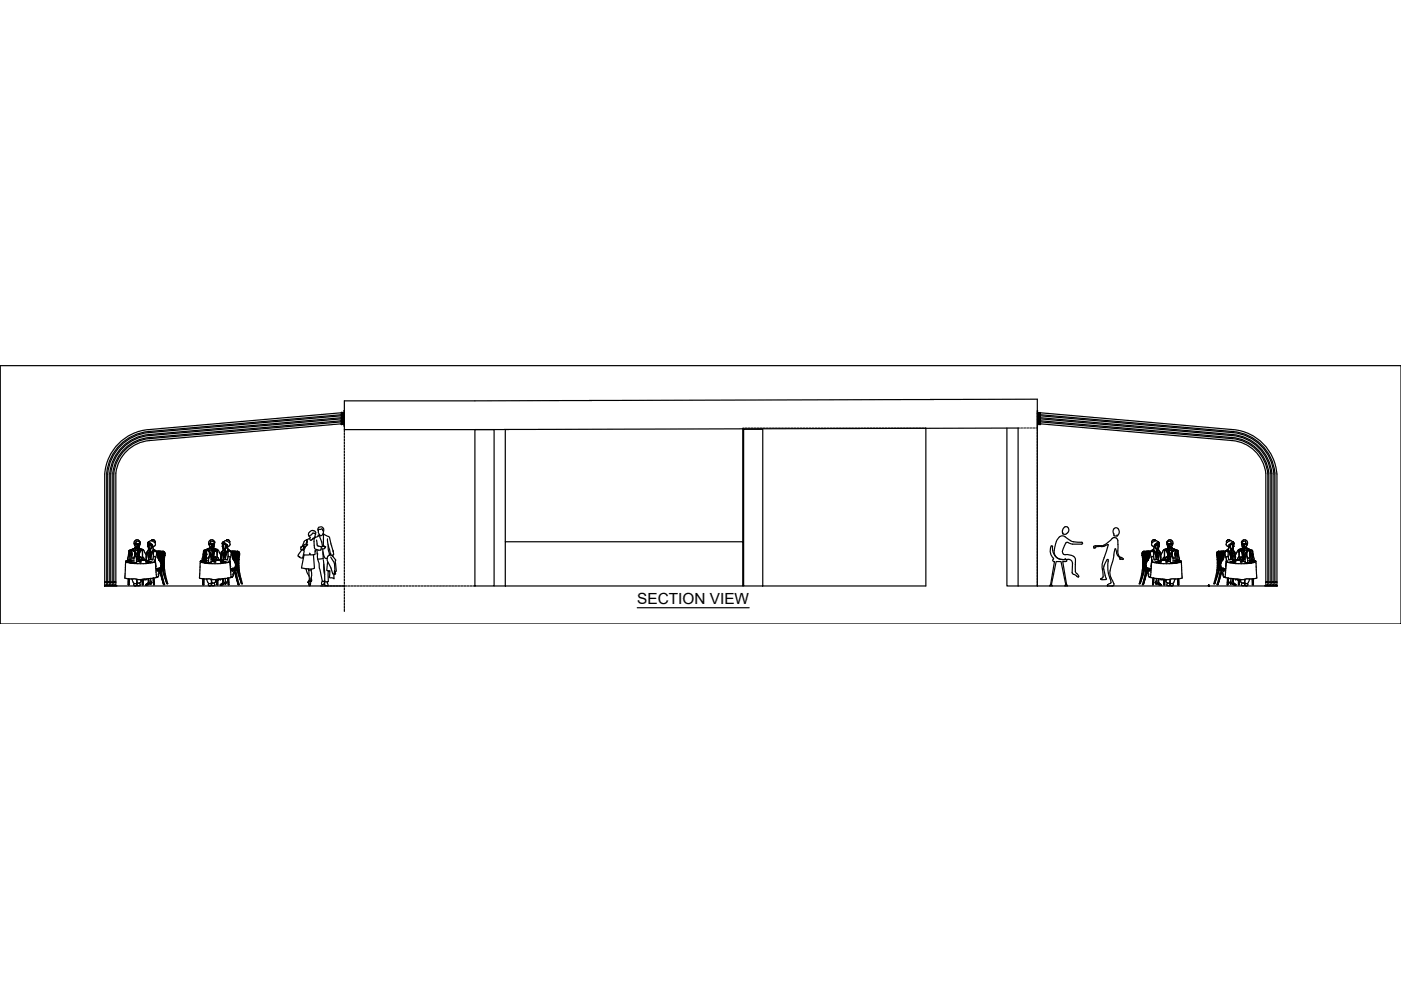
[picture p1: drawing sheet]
<svg xmlns="http://www.w3.org/2000/svg" width="297mm" height="210mm" viewBox="0 0 297 210" stroke-linecap="round" stroke-linejoin="round" font-family="sans-serif">
<defs><g id="words">
<text font-size="3.3" x="135.1" y="128.2">SECTION VIEW</text>
</g></defs>
<!-- layer: 0 -->
<g fill="none" stroke="#000" stroke-width=".25">
<path d="M.1 77.5h296.9v54.8h-296.9zM297 77.5h.1M72.4 88.6l-40.8 3.5a9.1 9.1 0 0 0-8.3 8.2v23.1h-.5h.5v.7h-.5v-23.6a9.5 9.5 0 0 1 8.7-8.8M72.4 87.9l-40.9 3.6a9.8 9.8 0 0 0-8.9 8.8v23.1h-.4v-22.9a10.2 10.2 0 0 1 9.3-9.4M72.4 89.5l-40.7 3.5a8.3 8.3 0 0 0-7.6 7.5v23.6h.5v-.7h-.5h.5v-23.1a7.9 7.9 0 0 1 7.1-6.9l40.7-3.5M72.4 88.8v.5M72.4 88.7v.6M72.4 89.4l.1 .5zM72.4 89.4v.5M72.4 88.1v.5zM72.4 87.5v.5l.1-.5M72.4 88.8l-40.6 3.5a8.9 8.9 0 0 0-8.3 8.2"/>
<path d="M72.4 89.2l-40.6 3.6a8.5 8.5 0 0 0-7.9 7.5v23.1h-.4M72.4 88.6h.1M72.4 88h.1M72.4 87.5l-40.9 3.6M72.4 88.2l-40.9 3.5M72.5 88.3h.1M72.5 88.4h.1M72.5 88.9h.1M72.5 89.1h.1M72.5 89.2h.1M72.5 88.7v.6M72.5 89.4v.5"/>
<path d="M72.5 88.1v.5zM72.5 89.6h.1M72.5 89.9h.1M72.5 87.7h.1M72.5 87.8h.1M72.5 87.6v.1M72.5 87.5v.5zM72.5 88.2l.4 .1M72.5 88.2v.4M72.5 88.6h.1M72.5 88.4v.1M72.5 88.8h.3v.1"/>
<path d="M72.5 88.8v.4h.3v-.1M72.5 88.8h.1M72.5 88.9v.1M72.5 89.4v.5l.4-.1M72.5 89.4l.4 .2M72.5 89.7v.1M72.5 89.4h.1M72.5 89.8h.1M72.5 87.5l.4 .1M72.5 87.5v.5M72.5 88h.1M72.5 87.8v.1"/>
<path d="M72.6 88.8h.1M72.6 89.9h.1M72.6 89.4h.1M72.6 88.2h.1M72.6 88.1l-.1 .1M72.6 87.5h.1M72.6 87.5h-.1M72.6 88.6h.2M72.6 88.2h.2M72.6 88.8h.3M72.6 89.2h.3M72.6 89.9h.3"/>
<path d="M72.6 87.9h.2M72.6 87.5h.2M72.6 88.6h.1M72.6 89.2v.1M72.6 88h.1M72.6 88.4h.1M72.6 89.6v.1M72.6 89h.1M72.6 87.7h.1M72.6 88.3h.1M72.6 88.9h.1M72.6 87.6h.1"/>
<path d="M72.6 88.5h.1M72.6 89.7l.1 .1M72.6 89.1h.1M72.6 87.8h.1M72.7 88.3h-.1M72.7 87.6h-.1M72.7 88.5h.1M72.7 89.5l-.1 .1M72.7 89.1h.1M72.7 87.8h.1M72.7 88.2l.1 .1M72.7 88.2l-.1 .2 .1 .1"/>
<path d="M72.7 88.3v.2M72.7 88.5l.3 .1M72.7 88.9l-.1 .1 .1 .1M72.7 88.9h.1M72.7 88.9v.2M72.7 88.9h.2M72.7 89.5l.1 .1M72.7 89.5l-.1 .2 .1 .1M72.7 89.6l.3-.1v.4l-.3-.1M72.7 89.6v.2M72.7 87.6h.1M72.7 87.6l-.1 .1 .1 .2"/>
<path d="M72.7 87.6l-.1 .1 .1 .1M72.7 87.6l.1 .1M72.7 87.6v.2M72.7 87.8l.3 .1M72.7 87.8v.1M72.7 88.2v.1M72.7 89.5h.1M72.7 89.8h.1M72.7 88.3h.1M72.7 89.6h.1M72.8 89.5l-.1 .1M72.8 88.9h-.1"/>
<path d="M72.8 89.7l-.1 .1M72.8 88.4l-.1 .1M72.8 89.1h-.1M72.8 87.8h-.1M72.8 87.8l-.1 .1M72.8 88.4v.2h-.3M72.8 88.4l.1 .1M72.8 89.1h.1M72.8 89.6h.1M72.9 89.8h.1M72.8 87.8v.1l-.3 .1M72.8 87.8h.1"/>
<path d="M72.8 87.7h.1M72.8 88.3h.1M72.8 88.4h.1M72.8 88.9v.1M72.8 89.2h.1M72.9 88.3h-.1M72.9 88.2h.1M72.9 88.6h.1M72.9 88.9l-.1 .1M72.9 89.4l-.3 .1M72.9 87.6l-.1 .1M72.9 87.5h.1"/>
<path d="M72.9 87.9v.1M72.9 89.8v.1M72.9 89.5v.1M72.9 87.5v.1M72.9 87.8v.1M72.9 88.2v.1M72.9 88.5v.1M72.9 88.8v.1M72.9 89.1v.1M72.9 89.1h-.2M72.9 89.2h.1M73 88.3v.7"/>
<path d="M73 89v1.3zM73 88.3v.2M73 88.2l-.3 .1M73 88.9v.2M73 88.8l-.1 .1M73 87.6v.2M73 87.5l-.2 .2M73 88.3v-1.2v1.9M219.9 88.3l.1-1.2v1.9M219.9 89l.1 1.3zM220 88.3l-.1 .7M220 88.3v.2"/>
<path d="M220 88.2l.1 .1M220 88.9v.2M220 88.8l.1 .1M220 89.5l.3 .1v.1l-.3 .2zM220 87.6v.2M220 87.5l.1 .2M220.1 89.1l-.1 .1M220.1 89.2h.1M220.1 89.6h.1M220.1 89.8h.1M220.1 89.8v.1M220.1 89.5h.1"/>
<path d="M220.1 87.5v.1M220.1 88.2v.1M220.1 88.8v.1M220.1 89.1v.1M220.1 89.9h.1M220.1 88.3h.1M220.1 88.3v-.1h.3v.4h-.3v-.2M220.1 88.2h.1M220.1 88.6h.1M220.1 88.9v.1M220.1 88.8h.1M220.1 89.4l.3 .1"/>
<path d="M220.1 87.6v.1M220.1 87.6v-.1h.3v.5l-.3-.1v-.1M220.1 87.5h.1M220.1 87.9v.1M220.1 88.6h.3M220.1 89.9h.3M220.1 87.9l.3 .1M220.1 88.4l.1 .1M220.1 89.1h.1M220.1 87.8l.1 .1M220.1 87.8h.1M220.1 88.4v.2"/>
<path d="M220.1 88.9v-.1h.3v.4h-.3v-.1M220.1 87.8v.1M220.1 87.7h.1M220.1 88.4h.1M220.1 88.4l-.1 .2M220.1 87.8l-.1 .1M220.2 88.5h.1M220.2 89.1h.1M220.2 87.8h.1M220.2 88.3h.1M220.2 88.9h.1M220.2 87.6h.1"/>
<path d="M220.2 89.8h.1M220.2 89.5v.1M220.2 88.2l-.1 .1M220.2 88.2l.2 .2-.2 .1M220.2 88.3h-.1M220.2 88.9l.2 .1-.2 .1M220.2 88.9h-.1M220.2 88.9l.1 .2h-.2M220.2 89.5l-.1 .1M220.2 89.5l.2 .2-.2 .1M220.2 87.6h-.1M220.2 87.6l.2 .1-.2 .2"/>
<path d="M220.2 87.6l.2 .1-.2 .1M220.2 87.8v.1M220.2 88.2v.1M220.2 89.5h.1M220.3 89.6h.1M220.3 88.9h.1M220.3 88.3h.1M220.3 87.6h.1M220.3 88.5h.1M220.3 89.7h.1M220.3 89.1h.1M220.3 87.8h.1"/>
<path d="M220.3 89.5v.1M220.3 89.8h.1M220.3 89h.1M220.3 88.4h.1M220.3 89.6v.1M220.3 87.7h.1M220.4 89.2v.1M220.4 89.2h-.3M220.4 88.6h.1M220.4 88h.1M220.4 88.3h.1M220.4 88.4h.1"/>
<path d="M220.4 89.1h.1M220.4 89.6h.1M220.4 87.7h.1M220.4 87.8h.1M220.4 87.6v.1M220.4 88.2h.1M220.4 89.2h.1M220.4 89.4v.5l-.3-.1M220.4 89.4l-.3 .1M220.4 87.5h.1M220.4 88.4v.1M220.4 88.9h.1"/>
<path d="M220.4 88.8h-.3M220.4 88.8h.1M220.4 88.9v.1M220.4 89.4h.1M220.4 89.8h.1M220.4 88.2l.1 .1M220.4 88.5h.1M220.4 89.9h.1M220.4 89.7h.1M220.4 87.6h.1M220.5 88.2h-.4M220.5 88.7v.6"/>
<path d="M220.5 89.4l.1 .5zM220.5 89.4v.5M220.5 88.1v.5zM220.5 88.1l.1 .5zM220.5 89.7l-.1 .1M220.5 87.5h-.4M220.5 87.5v.5zM220.5 87.5l.1 .5v-.5M220.5 88.5h-.1M220.5 88.6h.1M220.5 87.8l-.1 .1M220.5 88h.1"/>
<path d="M220.6 87.9l40.8 3.6a9.8 9.8 0 0 1 8.9 8.8v23.1h.4v-22.9a10.2 10.2 0 0 0-9.2-9.4M220.6 89.9l40.6 3.5a7.9 7.9 0 0 1 7.2 6.9v23.1h.4h-.4v.7h.4v-23.6a8.3 8.3 0 0 0-7.5-7.5M220.6 88.8v.5M220.6 88.7v.6M220.6 89.4v.5M220.6 88.6l40.8 3.5a9.1 9.1 0 0 1 8.3 8.2M220.6 88.8l40.6 3.5a8.9 8.9 0 0 1 8.2 8.2M220.6 87.5l40.9 3.6M220.6 88.2l40.8 3.5M220.6 89.2l40.5 3.6M220.6 89.5l40.7 3.5M261.1 92.8a8.5 8.5 0 0 1 7.9 7.5v23.1h.4"/>
<path d="M261.4 91.7a9.6 9.6 0 0 1 8.7 8.8v23.6h-.4v-.7h.4h-.4v-23.1M23.5 100.5v22.9M26.8 118.9l-.1 .1a.4 .4 0 0 0 .5 .3l3.2 .2 2.2-.3M26.8 118.9l-.2 .2-.1 3.4a2.4 2.4 0 0 0 1.9 .2l1.6 .2M26.9 118.9h-.1M27 119h.1M27 118.9v.1M27 118.8l-.1 .1 .1-.1M27.1 118.9h.2M27.1 119h.3M27.1 118.9h-.1M27.3 117.6h.1"/>
<path d="M27.3 118.9l-.1 .1h.2M27.3 119h.1M27.3 118.9v.1M27.3 118.9h-.2M27.3 117.6l.1 .2M27.3 117.5v.1M27.3 117.6h.2M27.4 119.2h.1M27.4 119.1l-.3 .1h.5M27.4 119v.1M27.4 117.8l-.1 1.1M27.4 116.7l-.4 1.8 .1 .2 .2 .1h-.3"/>
<path d="M27.4 116.7v.1M27.4 116.8h.1l-.1 .8zM27.4 117.8h.1M27.4 117.6v.2zM27.4 116.7h.3M27.4 119.1v.1M27.4 119.1h.1M27.4 117.5h.1M27.4 117.5h.2M27.5 119.1l.2 .1M27.5 119.1h.1M27.5 118.8h.2"/>
<path d="M27.6 118.9h.1M27.6 118.7h.1h-.1M27.6 118.8l-.1 .3M27.6 118.7h.1M27.6 117.6v1.2M27.6 117.5h.1M27.7 119h-.2M27.7 117.6h.3zM27.7 118.9l-.2 .1h.2M27.7 118.9h.1M27.7 116.7h.1M27.7 116.7l.1 .1"/>
<path d="M27.7 119.2h-.1M27.8 117.6h.1zM27.8 116.8v.8h.1M27.8 116.8h.1zM27.8 117.6l.1 .2zM27.8 116.7v.1M27.8 116.7l.1 .9M27.8 116.7h.1M27.8 119.1v.2zM27.9 116.9l.1 .8M27.9 117.8v.1M28 118.3l.4 .1"/>
<path d="M28 117.6h.1M28 118.9l-.1 .3 .3 .1h-.7l.1-.1M28 117.6h-.3v1.6M28 116.5l-.3 .2M28 117.6v1.3M28 116.5h.1M28 118.9h.4M28 116.7h-.1h.1M28.1 116.5l.1-.1-.1 .1M28.1 116.7h-.1h.1M28.2 116.4h.1M28.3 116.7h-.2h.2"/>
<path d="M28.3 116.4l.2-.1zM28.4 116.8l-.1-.1 .1 .1M28.4 116.8l.2 .3zM28.4 118.3h.2M28.4 116.3l-.1 .4h.4l-.2 .1 .4 .5 .2 .7M28.4 119.3h.2zM28.5 116.3l.1-.3 .6 .3M28.6 115.4h.1M28.6 115.3v-.1a.79 .79 0 0 0 .7 .9l.2-.2 .1-.4M28.6 115.3v.1M28.6 115.2v.1M28.6 117.7v.1z"/>
<path d="M28.6 117.3v-.2v.2M28.6 119.3h.1M28.7 117.9l.2 .2M28.7 117.7v.1M28.7 117.7l.1 .2M28.8 117.4l-.2-.1v.6l-.2 .3v1.1l.1 .1 .4-.1v-1.1l-.1-.3M28.8 117.4l-.1 .3M28.8 117.4h.1M28.9 115.3h.3zM28.9 115.4h.1M28.9 118.5l.2 .1zM28.9 119.1l.3-.1z"/>
<path d="M28.9 115.4h.3zM29 115.4h.1M29 115.4h.2M29 115.9h.1M29 115.9l.2 .1M29.1 115.9h.1M29.1 115.9h.3M29.1 115.8h.3M29.1 115.8l-.1 .1M29.1 118.6h.1h-.1M29.1 115.7l-.1 .1h.4M29.1 116.4h.1"/>
<path d="M29.1 115.6l.1 .1M29.2 115.3l.1 .4h.1l-.1-.3M29.2 116.8h.1M29.2 116.8l-.1 1.8M29.2 116.3v.5l-.7-.5 .1-.2 .5 .3M29.2 116.3v.5M29.2 116.3l.1 .4M29.2 116h.1M29.2 116.3l-.1 .1M29.2 116h-.1M29.2 118.6l.2 .2zM29.2 118.6h.5h-.5"/>
<path d="M29.2 119.1h.1M29.3 116.3h-.1M29.3 118.8l-.1 .3 .1-.3 .2 .3zM29.3 115.4h.1M29.3 116.7l-.1 .1M29.4 115.3h.2l-.3 .1M29.4 117.4l-.1 1.3zM29.4 115.7v.2M29.4 115.4h.1M29.5 115.4h.1M29.4 115.3h.1M29.4 115.9l-.2 .1"/>
<path d="M29.4 115.9h.1M29.4 118.8l.1 .1M29.4 118.2l-.1 .5M29.5 115.4h-.2M29.5 119.1h.1M29.5 116.2v.1M29.5 116.2l-.3 .1M29.5 118l-.1 .2 .1-.2M29.5 116.2v-.1l-.2 .2M29.5 115.3v.1M29.5 118.9l.1 .2zM29.5 116.3l-.1 1.1-.2-.6"/>
<path d="M29.5 114.8l-.5-.1-.4 .7-.2-.2 .1-.3a.62 .62 0 0 1 .8-.4 .62 .62 0 0 1 .3 .8M29.5 116.3l-.2 .5v-.1M29.5 116.3l.7 .2 .1 .1M29.5 116.3h.1M29.5 116.2l.3 .2M29.6 117.4l-.1 .6M29.6 115.4h-.1M29.6 116.3l.2 .3-.2 .1 .2 .1-.4 .7v.8M29.6 115.4l.1-.1-.1 .3v-.2M29.6 115.4h.1M29.6 118.2h.3h-.1l.2 .1-.2 .4v.3l.1 .2h-.4l.2-.2zM29.6 118.2h.2z"/>
<path d="M29.6 117.1v.3v-.3M29.7 118.2h.1M29.6 115.3l-.1-.5 .1 .6M29.6 115.3h.1M29.7 116.9l-.1 .2zM29.7 116.4l.6 .2-.4 .1M29.8 116.8l-.1 .1 .1-.1M29.8 118.6l1.2 .1zM29.9 116.7l-.1 .1 .1-.1M30 118.7l.1 .1M30.1 118.7h.1M30.1 118.7h-.1"/>
<path d="M30.1 118.6l.1-.6 .3 .4v.3h.5M30.2 118.8h.1M30.2 117.1v.3M30.2 117.1v.9M30.2 116.8v.3zM30.3 116.6v-.1l.2 .2 .5 1v1M30.3 116.6l-.1 .2M30.7 118.7l-.4 .1M30.8 118.7h.1l-.8 .1M30.8 118.7h.1l-.6 .1M30.8 118.7h-.7M30.9 119.2h.1"/>
<path d="M31 118.7l.1 .1M31.1 118.8h.1M31.2 119.2h.8zM31.3 115.3l.1 .5M31.3 115.3v-.1v.1M31.3 116.9l-.1 .4M31.3 116.9l-.3 .3v1.5M31.4 115.8h.1M31.4 115.8l.1 .5h.4v.3M31.4 115.4l.2-.1zM31.4 115.4l.2 .2zM31.4 115l-.1 .2"/>
<path d="M31.4 116h.2zM31.5 115.9l.1 .1zM31.5 115.8l.1 .2M31.5 115.5l.1 .1-.1 .3M31.5 115.6h.1M31.5 116.7l-.2 .2M31.5 114.9l-.1 .1zM31.5 117.3h.1M31.5 115.6h-.1h.2M31.5 119.1l-.6 .1M31.6 115.6h.1M31.6 116.7h.2"/>
<path d="M31.6 114.9l.7 .6M31.6 118h.1M31.6 116.7h-.1M31.6 116.7a1.85 1.85 0 0 0-.5 1.6v.5M31.6 117.2h.1M31.6 117.3h.1M31.6 117.3l.1 .7 .5 .7M31.6 118l.5 .7M31.6 117.6v.4zM31.6 117.3v.7M31.6 117.4h.1M31.6 116.3l.2 .1z"/>
<path d="M31.6 115.3h.1M31.6 115.3l.2 .1zM31.7 116.9l.1 .2M31.7 117.1l.1 .5 .2 .6 .3-.9 .4-.7 .5 .4 .2 .3M31.8 117.1l-.5 .2 .2 1.4a.22 .22 0 0 1-.1 .3 .22 .22 0 0 1-.3-.1l.4-.2 .1-.7M31.8 116.7v.2M31.9 116.7l-.1-.3h-.3l.1-.1-.1 .1v.3M31.9 115.3l-.1 .1M31.9 116.7h.1M31.9 116.7l.1 .5 .4-.5-.4 .5zM31.9 116.6l-.2 .1M31.9 116.6h.1"/>
<path d="M31.9 116.6v.1M31.9 119.1l-1 .1M31.9 119.1h.1M32 115.4l-.1-.1 .1 .1M32 119.1l.6 .1M32 117.8h.1M32 117.2v.6l-.1-.4zM32 115.4h.1M32.1 115.4h.1M32.1 115.4v.4v-.1M32.1 115.9h.1v.2M32.1 116.1l-.5 .2"/>
<path d="M32.1 115.9h.1M32.1 115.9v.3zM32.1 115.7h.1M32.1 115.7l.2-.1-.2 .2M32.1 115.8h.1M32.2 114.6l-.6 .3M32.2 114.7l.6 .3a.54 .54 0 0 1 .1 .6 .54 .54 0 0 1-.4 .3l-.1 .2-.1-.2M32.2 115.7l-.1 .1M32.2 114.7h.1M32.2 114.5h.1M32.2 118.7l-.7-.1a.41 .41 0 0 0 .5 .5M32.2 114.5l.2-.1z"/>
<path d="M32.2 115.5h.1M32.3 115.5v.3M32.3 115.8l-.1 .1M32.3 115.5h.1M32.3 115.8h.1M32.3 115.8v.1M32.4 114.4l.2 .1-.2-.1M32.4 116.1l.1 .3M32.5 118l-.1 .7h-.2M32.5 116.4l-.1 .3M32.5 116.4l.7 .5M32.5 116.4v.3"/>
<path d="M32.6 114.5l.1 .1-.1-.1M32.6 119.2l.3-.2 .3 3.3-.2 .2M32.7 114.6h.1h-.1M32.8 114.6l.1 .2-.1-.2M32.9 119h.1M32.9 114.8v.2zM32.9 118.6l.1 1.6M33 118.1l-.4 1.1M33 118.1h.1M33.1 116.9l-.2-.1a.74 .74 0 0 0-.3 1.2l.4 .1M33.1 116.9l.1 .5-.2 .7M33.1 116.9l.5-.1a1.2 1.2 0 0 1 1.4 .5l-.2 3.2 .8 3.3-.2-.1"/>
<path d="M33.2 116.9h.1M33.4 117.3v.5M33.4 116.9l.3 .1-.1 .2-.2-.1zM33.4 117.8h.1M33.4 117.8l.3 1M33.5 118.2l.1 .1M33.5 117.2l-.1 .1M33.5 117.2v.2h-.1M33.5 117.2h.1M33.5 117.8l.1 .2-.2-.1M33.5 117.8h-.1M33.5 117.8h.1"/>
<path d="M33.6 118.3h.1l-.1 .2M33.6 118.3h.1M33.7 118.7v-.1l.2 .1-.2 .1M33.7 118.8h.1M33.7 118.8l.3 .4M33.8 117.9h.2l-.1 .3-.2-.1zM33.8 117.5h.2v.3l-.2-.1zM34 119.1h.1M34 118.4l-.2-.1v.2l.2 .1 .1-.1M34 118.4h.1M34 118.4l.1 .1M34 119.2a.87 .87 0 0 1 0 1 .87 .87 0 0 1-1 .3 .97 .97 0 0 1 .7 1.2h-.2l.2 .3-.3 .4-.4 .1"/>
<path d="M34 116.9h.1M34 119.2h.1M34 117.7h.1M34.1 119.1h-.1M34.1 119.1h.1M34.1 119.1l.1 .1-.1 .1-.1-.1M34.1 117.2h.3l-.1 .3-.3-.2zM34.1 118.5h.1M34.1 118.7l.3 .1v.2l-.3-.1zM34.2 118.2l.2 .1-.1 .3-.2-.1zM34.3 117.2h.1M34.3 119.4h.1"/>
<path d="M34.3 119.4l-.1-.1-.1 .2h.2M34.3 119.4l.1 .1M34.3 118.7h.1M34.3 119.8h.1M34.3 119.8h-.1l-.1 .1 .2 .2M34.3 119.8l.1 .1-.1 .2M34.3 117.9h-.1l-.1 .2h.3v-.1M34.3 117.9h.1M34.3 117.9l.1 .1M34.3 117.8h.1M34.3 118.3h.1M34.4 119.5h-.1"/>
<path d="M34.4 117.6l-.2-.1v.2l.1 .1M34.4 117.6h.1M34.4 117.1v.1M34.4 117.5l.1 .3h-.2M34.5 118v2.2M34.5 117.2h.2M34.5 117.1l-.1 .1M34.5 117.1h.1M34.5 118h.3v.2h-.3zM34.6 119.8h.2v.3l-.3-.1zM34.6 117l.1 .2M34.6 117h.1"/>
<path d="M34.6 117l-.1-.1-.1 .2M34.6 118.7h.1M34.6 119.6h.1M34.6 117.2l-.1 .8M34.7 118.9h.1M34.7 118h.1M34.7 119.4h.1M34.7 117.6l.2 .1v.2h-.2zM34.7 117.2l.2 .1v.2h-.2zM34.7 119.9h.1M34.8 118.5h-.2v.2M34.8 118.5h.1"/>
<path d="M34.8 118.5v.3l-.2-.1M34.8 117l-.2 .2M34.8 117.7h.1M34.8 117.3h.1M42.6 118.9l-.1 .1a.4 .4 0 0 0 .6 .3l2.5 .2 2.7-.2M42.6 118.9l-.1 .2-.2 3.4a2.57 2.57 0 0 0 2 .2l.8 .2 1-.1M42.7 118.9h-.1M42.8 118.9v.1M42.8 118.9l.1 .1M42.8 119h.1M42.9 118.9l.2 .1M42.9 119h.3"/>
<path d="M42.9 119h.2M42.9 118.9h-.1M43.1 119h.1M43.1 117.6h.1M43.2 118.9v.2M43.2 118.9h-.3M43.2 117.6v.2M43.2 117.6h.2M43.2 119.2h.1M43.2 116.7h.1M43.2 119.1l-.3 .1h.6M43.2 117.8h.1"/>
<path d="M43.2 116.7l-.3 1.8v.2l.2 .1-.4 .1 .2-.1M43.2 117.8v1.1M43.2 116.7l.1 .1M43.2 117.5l.1-.7v.7M43.2 117.5h.1M43.2 117.6l.1 .2zM43.2 116.7h.3M43.3 119.1l-.1 .1M43.3 119.1h.1M43.3 116.7v.1M43.3 117.5h-.1h.1M43.3 117.5h.1"/>
<path d="M43.3 119.1l.3 .1M43.4 118.8h.1M43.4 118.9l.2 .1M43.4 118.7h.1h-.1M43.4 117.6l-.1 1.5M43.4 118.7h.1M43.4 117.5h.1M43.4 117.5v.1M43.5 119h-.2M43.5 117.6h.3zM43.5 116.7h.1M43.5 116.7l.1 .1"/>
<path d="M43.6 119.2h-.2M43.6 119.2h-.1M43.6 116.7l.1 .1zM43.6 117.6h.1zM43.6 116.8v.8h.1M43.6 116.8h.1zM43.6 116.8h.1v.8M43.6 117.6l.1 .2zM43.6 116.7h.1M43.7 119.1l-.1 .2zM43.7 116.9l.1 .8M43.8 117.8l-.1 .1"/>
<path d="M43.8 118.3l.4 .1M43.8 117.6h.1M43.8 118.9l-.1 .3 .3 .1h-.7l.1-.1M43.8 117.6h-.3l.1 1.6M43.8 116.5l-.3 .2M43.8 117.6v1.3M43.8 116.5h.1M43.8 118.9h.4M43.8 116.7h-.1h.1M43.9 116.5l.2-.1-.2 .1M43.9 116.7h-.1h.1M44.1 116.4h.1"/>
<path d="M44.1 116.7h-.2h.2M44.2 116.4l.1-.1zM44.2 116.8l-.1-.1 .1 .1M44.2 116.8l.2 .3zM44.2 118.3h.2M44.2 116.3l-.1 .4h.3M44.3 119.3h.2zM44.4 116.3l.1-.3 .5 .3M44.4 115.4h.1M44.4 116.2l.2 .4 .4 .2M44.4 116.2l.1-.1 .4 .3M44.4 115.3v.1"/>
<path d="M44.4 115.2a.79 .79 0 0 0 .7 .9l.3-.2v-.4M44.4 116.8l.5 1.2M44.4 117.7l.1 .1zM44.4 116.7v.1M44.4 117.3v-.2v.2M44.5 119.3h.1M44.5 117.3l-.3 .9v1.1l.1 .1 .5-.1v-1.1l-.2-.8M44.5 117.3l.1 .1M44.5 117.9l.2 .2M44.5 117.7v.1M44.6 117.4h.1M44.7 115.3h.3z"/>
<path d="M44.7 115.4h.1M44.7 118.5l.2 .1-.1-.1M44.8 119.1l.2-.1zM44.8 115.4h.2zM44.8 115.4h.1M44.8 115.4h.2M44.9 115.9h.3M44.9 115.9h.1M44.9 115.9h.4M44.9 115.8h.4M44.9 115.8l-.1 .1M44.9 118.6h.1h-.1"/>
<path d="M44.9 116.4h.1M44.9 116h.2M45 115.3l.1 .4h.1v-.3M45 116.8h.1M45 116.8l-.1 1.8M45 115.7l-.2 .1h.5M45 116.3v.5M45 116.3l.2 .2-.2 .3M45 116.3l-.1 .1M45 118.6l.3 .2zM45.1 118.6h.4h-.4M45.1 119.1h.1"/>
<path d="M45.1 116.3v.5l.2-.3M45.1 116.3l-.2 .1M45.1 118.8v.3v-.3l.2 .3zM45.1 115.4h.1M45.1 115.4h.2M45.2 115.3h.2l-.2 .1M45.2 117.4v1.3zM45.2 115.7l.1 .2M45.2 115.4h.1M45.3 115.4h.1M45.2 115.3h.1M45.3 115.9h-.1"/>
<path d="M45.3 118.8v.1M45.3 118.2l-.2 .5M45.3 115.4h-.2M45.3 119.1h.1M45.3 116.2v.1M45.3 116.2l-.2 .1M45.3 118v.2v-.2M45.3 116.5l-.1 .9-.2-.6M45.3 116.2v-.1l-.2 .2M45.3 115.3v.1M45.3 118.9l.1 .2zM45.3 114.8l-.5-.1-.4 .7-.2-.2 .1-.3a.62 .62 0 0 1 .8-.4 .62 .62 0 0 1 .4 .8"/>
<path d="M45.3 116.3v.2M45.3 116.3l.8 .3-.4 .1M45.4 116.2l-.1 .1M45.4 116.2v.1M45.4 119.1l.4 .1zM45.4 117.4l-.1 .6M45.4 115.4h-.1M45.4 116.3l.2 .3-.2 .1 .2 .1-.3 .7-.1 .8M45.4 115.4l.1-.1-.1 .3v-.2M45.4 115.4h.1M45.4 118.2h.2zM45.4 116.3l.7 .2v.1"/>
<path d="M45.4 117.1v.3v-.3M45.5 118.2h.1M45.5 115.3l-.2-.5 .1 .6M45.5 115.3h.1M45.5 116.9l-.1 .2zM45.6 118.7v.3M45.6 116.8l-.1 .1 .1-.1M45.7 118.6l1.2 .1zM45.7 116.7l-.1 .1 .1-.1M45.9 118.7h.1M45.9 118.7h.6M45.9 118.6l.1-.6 .4 .4v.3h.5"/>
<path d="M46 118.7h.7h-.5M46 118.7h-.1M46 117.1v.3M46 117.1v.9M46 116.8v.3zM46.1 116.6v-.1l.2 .2 .5 1 .1 1M46.1 116.6l-.1 .2M46.1 118.7h.4M46.6 118.7h.1h-.8M46.7 119.2h.1M46.8 119.1h.9M46.9 118.7h.1"/>
<path d="M47.1 115.3v-.1v.1M47.1 115.3l.1 .2M47.1 116.9l-.1 .4M47.1 116.9l-.2 .3v1.5M47.2 115.8h.1M47.2 115.8l.2 .5M47.2 115.5v.3M47.2 115.4l.3 .2zM47.2 115l-.1 .2M47.3 116h.1zM47.3 115.6h.1zM47.3 115.3h.1z"/>
<path d="M47.3 118.9l1 .3M47.3 115.8l.2 .2M47.3 115.5l.1 .1-.1 .3M47.3 115.6h.1M47.3 116.7l-.2 .2M47.3 114.9l-.1 .1zM47.3 115.6h-.1h.2M47.3 118.8v.1M47.3 117.3h.1M47.4 119.2h-.4h.8M47.4 119.1l.4 .1M47.4 119.1l-.7 .1"/>
<path d="M47.4 116h.1M47.4 115.6h.1M47.4 118l-.1 .7-.4 .2 .3 .1 .1-.1M47.4 114.9l.7 .6M47.4 118h.1M47.4 116.7a1.89 1.89 0 0 0-.5 1.6v.6v-.2M47.4 117.2h.1M47.4 117.3h.1M47.4 117.3l.1 .7 .5 .7M47.4 118l.5 .7M47.4 117.6v.4zM47.4 116.3h.3l.1 .3"/>
<path d="M47.4 117.4h.1M47.4 117.3v.7M47.5 116.3l.1 .1zM47.5 115.3h.1M47.5 115.3l.1 .1zM47.5 116.9l.1 .2-.5 .2 .2 1.5M47.6 117.1v.5l.2 .6 .3-.9 .4-.7 .5 .4 .2 .3M47.7 116.7h-.4M47.7 116.7l-.1 .2M47.7 116.7l-.1-.3h-.3l.2-.1-.2 .1v.3M47.7 115.3l-.1 .1M47.7 116.7h.1"/>
<path d="M47.7 116.7l.1 .5h.1l.5-.7-.5 .7zM47.7 116.6l-.2 .1M47.7 116.6h.1M47.8 116.6h-.1M47.8 115.4l-.1-.1 .1 .1M47.8 117.8h.1M47.8 117.2v.6l-.1-.4zM47.8 115.4h.1M47.9 115.4h.1M47.9 115.4v.4v-.1M47.9 115.9h.1v.2M47.9 116.1l-.5 .2"/>
<path d="M47.9 115.9h.1M47.9 115.9v.3zM47.9 115.7h.1M47.9 115.7l.2-.1-.2 .2M47.9 115.8h.1M48 114.6l-.6 .3M48 114.7l.6 .3a.55 .55 0 0 1-.3 .9l-.1 .2v-.3M48 115.7l-.1 .1M48 114.7h.1M48 114.5h.1M48 118.7l-.7-.1v.2M48 114.5l.2-.1z"/>
<path d="M48.1 115.5h.1M48.1 115.5l.1 .3M48.1 115.8l-.1 .1M48.2 115.8h.1M48.2 114.4l.2 .1-.2-.1M48.2 116.1l.2 .3M48.4 118l-.1 .7h-.3M48.4 116.4l.6 .5M48.4 114.5l.1 .1-.1-.1M48.4 119.2l.3-.2 .3 3.2a1.35 1.35 0 0 1-1.4 .5h-.3M48.4 119.2l-.1 .1M48.5 114.6h.1h-.1"/>
<path d="M48.6 114.6l.1 .2-.1-.2M48.7 119h.1M48.7 114.8v.2zM48.7 118.6l.1 1.6M48.8 118.1l-.3 1.1M48.9 116.9l-.2-.1a.74 .74 0 0 0-.2 1.2l.4 .1M48.9 116.9l.1 .5-.1 .7M48.9 116.9l.5-.1a1.22 1.22 0 0 1 1.4 .5l-.1 3.2 .7 3.3h-.1l-.1-.3 .1 .3-.1-.1-.9-2.8h.1M48.9 116.9h.1M49 116.9h.1M49.2 117.3l.1 .5M49.2 116.9l.3 .1-.1 .2-.2-.1z"/>
<path d="M49.3 117.8l.3 1M49.3 117.8h.1M49.3 118.2l.1 .1M49.3 117.2l-.1 .1M49.3 117.2l.1 .2h-.2M49.3 117.2h.1M49.4 117.8v.2l-.1-.1M49.4 117.8h-.1M49.4 117.8h.1M49.4 118.3v.2M49.4 118.3h.1M49.5 118.7v-.1l.2 .1-.1 .1"/>
<path d="M49.5 118.8h.1M49.6 118.8l.2 .4M49.6 118.8h.1M49.6 118h-.1M49.6 117.8l.3 .1-.2 .3-.2-.1zM49.7 116.9h.2v.2h-.3zM49.8 119.1h.1M49.8 118.4l-.1-.1-.1 .2 .2 .1 .1-.1M49.8 118.4h.1M49.8 117.5h.1M49.8 119.2a.88 .88 0 0 1 .1 1 .88 .88 0 0 1-1 .3l.7 1-.3 .2 .2 .3-.2 .3-.5 .2M49.8 116.9h.1"/>
<path d="M49.9 119.1h-.1M49.9 119.1h.1M49.9 119.1l.1 .2-.2-.1M49.9 117.2h.3l-.1 .3-.2-.2zM49.9 118.4v.1M50 118.7l.2 .1v.2l-.3-.1zM50 117.9h.2v.2h-.3zM50.1 117.5l-.1 .2 .1 .1M50.1 117.2h.1M50.1 119.4l.1 .1M50.1 119.4h.1M50.1 119.4l-.1-.1-.1 .2h.3"/>
<path d="M50.1 118.7h.1M50.1 117.5l.1 .1M50.1 117.5h.1M50.1 119.8h.1M50.1 119.8h-.1l-.1 .1 .2 .2M50.1 119.8l.2 .1-.2 .2M50.1 117.9h.1M50.1 117.8h.1M50.2 118.3v.3l-.3-.1M50.2 118.3l-.2-.1-.1 .2M50.2 118.3h.1M50.2 117.6h.1"/>
<path d="M50.2 117.6l.1 .1-.2 .1M50.2 119.5l.1 .7M50.3 117.2h.2M50.3 117.1h.1M50.4 118h.2v.2h-.3zM50.4 119.8h.2v.3l-.3-.1zM50.4 117h-.1l-.1 .1h.1M50.4 117h.1M50.4 118.5h.3v.3l-.3-.1zM50.4 120h.1M50.4 119.6h.1M50.5 117.2l-.3 2.3"/>
<path d="M50.5 117v.2M50.5 118.9h.1M50.5 118h.1M50.5 117.6l.2 .1v.2h-.2zM50.5 117.2l.2 .1v.2h-.2zM50.5 119.4h.1M50.5 119.9h.1M50.6 118.5h.1M50.6 117l-.1 .2M50.7 117.7h.1M50.7 117.3h.1M63.5 118.2h.1"/>
<path d="M63.8 116.1h.1M64.2 115.8l.1 .1M64.2 115.8h.1M64.2 115.7v.1M64.3 115.9l.6-.1 .2-.3h.1a.81 .81 0 0 0-1.1 .3l-.3 .3M64.3 115.9l-.1 .5-.4 .2v-.5M64.3 115.9h.1M64.3 117.6l.2 .1M64.4 116.8l-.1 .8M64.5 117.7l-.6 2.7 .9 .2M64.7 115.8l-.3 .8h-.4l-.8 1.2 .4 .4 .5 .1 .2-.7M64.8 115.8l-.4 .9"/>
<path d="M65 114.5l-.1 .9M65.1 114.9h.1M65.1 114.9v.5M65.1 114.5v.4M65.6 114.2l.3 .4 .4-.4M65.7 117.3l.1 .3h.6M65.7 117.4l-.2 .3h-1M66.4 117.6l.3 2.9-.7 .2v.2M66.5 112.5l.5 .4-.1 .2M66.6 112.6a.8 .8 0 0 0-1.1 .3 .8 .8 0 0 0 .3 1.1l-1.3 .7-.4 1.1M66.6 114.2l.2 2.2 .7 .3h.5l.1-.8M66.8 116.8h.1"/>
<path d="M66.9 113.1l-.1 .6-.5 .5a2.1 2.1 0 0 0 1.4-.9M66.9 113.1a.61 .61 0 0 0-1 .4l-.3 .2M67.1 116.5l-.3 .3v.8h-.4M67.1 114.5l.2 1.2 .9 .2 .6-.1 .2 .1-.2 .4-.6 .1M67.2 116.5l.1 1M67.3 117.5v1l.4 1v.9l.6 2.8-.1 .6 .1 .2a.78 .78 0 0 0 .6-1v1l.1 .2h.6l-.2-.8 .2-.1v-2.3h.3v1.4l.1 .1h.4l.4 .2v-.8l.4-.2-.2-.5 .3-.1-.2-2.1 .1-.3-.6-.7M67.3 117.5h.1M67.5 113.6h.1M67.5 112.6v-.4l.4 .1 .4-.2 .3 .6M67.7 113.3a1.46 1.46 0 0 1-.1-1.5 .73 .73 0 0 1 .9 .1 .73 .73 0 0 1 .1 .9v.4l1.1 .5 .2 .3 .8 2.9M67.8 113.5h.1M67.8 113.5l.6 2.3"/>
<path d="M68.4 116.4l.1 2-1.2 .1M68.5 117l.4 1.3 .5 .1M68.5 113.1l-.5 .5-.3-.3M68.6 118.7l.3 4.3M68.6 113.2v2.6M68.7 119.6l.1 2.2M69.4 114.2l.1 1.2 .5 2h.2l-.1 .3M69.4 119.2l-.1 1.8h.3M69.6 115.7v.8l.3 1.2M69.8 117.6l.8 .4M69.9 117.7a.96 .96 0 0 0-.4 1.4l.7 1.3 .4 1.3h.3M70.1 118.1a3.2 3.2 0 0 1 .8 3.1"/>
<path d="M70.7 116.9h.1M70.7 116.9v.7l-.2 .1 .1 .3M223.3 118.4a2.22 2.22 0 0 1-.4-2.7l.2 .1a2.43 2.43 0 0 0 2.9 2.8l.1 .4-.8 .1 .8 4.9 .2 .2M223.3 118.4h.1a.35 .35 0 0 0-.2 .4 .35 .35 0 0 0 .4 .3l-.9 4.9-.1 .2M225.3 113.2h.1M225.5 112l.3-.3a.74 .74 0 0 1 .8 .6 .74 .74 0 0 1-.5 .9l-.5 .1a.84 .84 0 0 1-.1-1.3zM225.5 117.5l1.4 .2 .7 .3M225.9 118.6h.1M226.5 118.6l.4 .1 .5 .6-.1 2.1 .3 .4M226.5 118.6h-.6M227.6 118l.2 .1a2.5 2.5 0 0 1 .2 1.9v1.1M229.3 115.4l.2-.2-.2-.2a4.3 4.3 0 0 1-3.8-1.3 1.63 1.63 0 0 0-1.7 1.5 2.79 2.79 0 0 0 .4 3.1l.6 .3h1.1"/>
<path d="M229.3 115.4h-1.9l-1.2-.4a3.4 3.4 0 0 0-.9 2.3l.2 .2M231.9 115.8a.23 .23 0 0 0 .2 .4 .23 .23 0 0 0 .3-.3h.3a3.4 3.4 0 0 0 2.2-.4l-.8 2.8M231.9 115.8l.4-.1a2.91 2.91 0 0 0 2.5-.6l1-.9a.8 .8 0 0 1 1 0 .8 .8 0 0 1 .2 1v.6a2.78 2.78 0 0 0 .5 2.3M234.1 118.3a4.2 4.2 0 0 0-.4 2.3M236.2 113.4a.98 .98 0 0 1 .4-1.5 .94 .94 0 0 1 .7 .8 .94 .94 0 0 1-.5 .9M236.2 113.4l.1 .2h.6M236.5 116.4a2.82 2.82 0 0 0 .9 1.9M236.5 116.4a2.36 2.36 0 0 0-.4 1.7l-.2 1.1a4.8 4.8 0 0 0-.3 3.4M236.9 113.6h.1M237.5 118.1l.1 .1M237.6 118.2l.5 .3a.39 .39 0 0 1-.4 .1 .39 .39 0 0 1-.3-.3M242.2 117.8h.1"/>
<path d="M242.2 117.4h.1M242.3 117.7h.1M242.3 117.7l-.1 .1M242.3 117.7l.1-.1 .1 .3-.3-.1M242.3 117.3h.1M242.3 117.3l-.1 .1M242.3 117.3l.1-.1 .1 .3-.3-.1M242.3 117l.2 .2M242.3 119.8h.2l.1 .2-.3 .1zM242.3 118.5h.2v.2M242.3 118.5h.1M242.3 118.5v.3l.2-.1"/>
<path d="M242.3 118h.3v.2h-.3zM242.4 119.9h.1M242.4 119.4h.1M242.4 118h.1M242.4 118.9h.1M242.5 117.2l.1 .8M242.5 118.7h.1M242.5 119.6h.1M242.5 117v.2M242.5 117h.1M242.5 117l.1-.1 .1 .2M242.6 117.1h.1"/>
<path d="M242.6 117.2h-.1M242.6 117.1l.1 .1M242.6 118v2.2M242.7 118.8l.3-.1v.2l-.2 .1zM242.7 117.5l-.1 .3h.2M242.7 117.6l.2-.1v.2l-.1 .1M242.7 117.6h.1M242.7 117.1v.1M242.7 118.3l.2-.1 .1 .3h-.3zM242.7 119.5h.1M242.8 118.3h.1M242.8 119.8h.1"/>
<path d="M242.8 119.8h.1l.1 .1-.2 .2M242.8 119.8l-.1 .1 .1 .2M242.8 117.9h.1l.1 .2h-.3v-.1M242.8 117.9h.1M242.8 117.9l-.1 .1M242.8 117.8h.1M242.8 118.7h.1M242.8 119.4h.1M242.8 119.4l.1-.1 .1 .2h-.2M242.8 119.4l-.1 .1M242.9 117.2h.1M242.9 117.1h.1"/>
<path d="M242.9 117.1v.1M242.9 117.1l.2 .2-.2 .2v-.3M243 119.1h.1M243 119.1l-.1 .1 .1 .1 .1-.1M243 118.5h.1M243.1 116.9h.2v.2h-.2zM243.1 117.7h.1M243.1 117.9l.2-.1 .1 .3-.2 .1zM243.1 117.5h.2v.2l-.2 .1zM243.1 119.2h.1M243.1 119.2a.87 .87 0 0 0 0 1 .87 .87 0 0 0 1 .3 .97 .97 0 0 0-.7 1.2h.2l-.2 .3 .3 .4 .4 .1M243.1 116.9h.1"/>
<path d="M243.1 119.1h.1M243.1 118.4l.2-.1v.2l-.2 .1-.1-.1M243.1 118.4h.1M243.1 118.4l-.1 .1M243.4 118.8l-.3 .4M243.4 118.8h.1M243.4 118.7v-.1l-.2 .1 .2 .1M243.5 116.9h.2v.2l-.2 .1zM243.5 118.3h-.1l.1 .2M243.5 118.3h.1M243.6 117.8l-.1 .2 .2-.1M243.6 117.8h.1"/>
<path d="M243.6 117.2l.2 .1M243.6 117.2v.2h.1M243.6 117.2h.1M243.6 118.2l-.1 .1M243.7 117.8l-.3 1M243.7 117.8h.1M243.7 117.3v.5M243.9 116.9h.1M244 116.9l-.5-.1a1.2 1.2 0 0 0-1.4 .5l.2 3.2-.8 3.3 .2-.1M244 116.9h.1M244 116.9l.2-.1a.74 .74 0 0 1 .3 1.2l-.4 .1-.2-.7zM244.1 118.1h.1"/>
<path d="M244.1 118.1l.4 1.1M244.2 118.6l-.1 1.6M244.2 114.8v.2zM244.2 119h.1M244.3 114.6l-.1 .2 .1-.2M244.4 114.6h-.1h.1M244.5 119.2a10.4 10.4 0 0 0 6-.1l-.3-.2 .3 .2 .1 3.4a2.51 2.51 0 0 1-2 .2l-1.5 .2M244.5 119.2l-.3-.2-.3 3.3 .2 .2M244.5 114.5l-.1 .1 .1-.1M244.6 118l.1 .7h.2M244.6 116.4l.1 .3M244.6 116.4l-.7 .5"/>
<path d="M244.7 116.1l-.1 .3M244.7 116.7l.4 .5 .1-.5v.5zM244.7 114.4l-.2 .1 .2-.1M244.7 114.4l.2 .1zM244.8 115.8h.1M244.8 115.8v.1M244.8 115.5h.1M244.8 115.8l.1 .1M244.8 115.5v.3M244.9 115.5h.1M244.9 118.7l.7-.1a.41 .41 0 0 1-.5 .5M244.9 114.7l-.6 .3a.54 .54 0 0 0-.1 .6 .54 .54 0 0 0 .4 .3l.1 .2 .1-.2"/>
<path d="M244.9 115.7l.1 .1M244.9 114.7h.1M244.9 114.5h.1M244.9 114.6l.6 .3M245 115.9h.1M245 115.9v.3zM245 115.7h.1M245 115.7l-.2-.1 .2 .2M245 115.8h.1M245 116.1l.5 .2M245 115.9h-.1v.2M245.1 115.4h.1"/>
<path d="M245.1 115.4v.4l-.1-.1M245.1 119.2h.9zM245.1 117.2l.1 .2-.1 .4zM245.1 119.1l-.6 .1M245.1 117.8h.1M245.1 115.4l.2-.1-.2 .1M245.2 119.1l1 .1M245.2 119.1h.1M245.2 116.6h.1M245.2 116.6v.1M245.2 116.7h.1M245.2 116.6l.2 .1"/>
<path d="M245.3 116.7v-.3h.3l-.1-.1 .1 .1v.3M245.3 115.3v.1M245.3 116.7h.2M245.3 116.7v.2M245.3 116.4l.2-.1zM245.3 115.4l.2-.1zM245.3 117.1l.5 .2-.2 1.4a.22 .22 0 0 0 .1 .3 .22 .22 0 0 0 .3-.1l-.4-.2-.1-.7M245.4 117.1l-.1 .5-.2 .6-.3-.9-.4-.7-.5 .4-.2 .3M245.4 116.9l-.1 .2M245.5 115.3h.1M245.5 117.4h.1M245.5 117.3l-.1 .7-.5 .7"/>
<path d="M245.5 118l-.5 .7M245.5 117.6v.4zM245.5 118h.1M245.5 117.2h.1M245.5 116h.2zM245.5 117.3v.7M245.5 116.7a1.85 1.85 0 0 1 .5 1.6v.5M245.5 117.3h.1M245.5 115.5l.2-.1zM245.5 115.3l.2 .1zM245.5 114.9l.2 .1zM245.5 114.9l-.7 .6"/>
<path d="M245.5 116.7h.1M245.5 115.6h.1M245.6 119.1l.6 .1M245.6 117.3h-.1M245.6 117.3h.1M245.6 115.6h.1h-.2M245.6 115.6h.1M245.6 115.8h.2M245.6 116.7l.2 .2M245.7 115.8l-.2 .2M245.7 115.5l-.2 .1 .1 .3M245.7 115l.1 .2"/>
<path d="M245.8 115.8l-.2 .5h-.4v.3M245.8 116.9l.3 .3v1.5M245.8 115.3v.5M245.8 115.3v-.1v.1M245.8 116.9l.1 .4M246 118.8h.1M246.1 118.7h.1M246.1 118.7l-.1 .1M246.2 119.2h.1M246.3 118.7h-.1l.6 .1M246.3 118.7h.8M246.3 118.7h-.1l.8 .1"/>
<path d="M246.4 118.7l.4 .1M246.5 118.7l.3 .1M246.7 118.6h.6l-1.2 .1M246.8 116.6v-.1l-.2 .2-.5 1v1M246.8 116.6l.1 .2M246.9 116.8v.3zM246.9 117.1v.3M246.9 117.1v.9M246.9 118.8h-.1M247 118.6l-.1-.6-.3 .4v.3h-.5M247 118.7h.1M247.1 118.7h-.1"/>
<path d="M247.1 118.7l-.1 .1M247.2 118.2l.3 .1-.1 .4v.3l.1 .2h-.4l.2-.2zM247.2 116.7l.1 .1-.1-.1M247.3 116.8l.1 .1-.1-.1M247.4 118.2h.1zM247.4 118.2l.1 .1zM247.4 116.9l.1 .2zM247.5 115.3l.1-.5-.1 .6M247.5 115.3h.1M247.5 117.1v.3v-.3M247.5 116.3l-.2 .3 .2 .1-.1 .1 .3 .7 .1 .8M247.5 115.4l-.1-.1 .1 .3v-.2"/>
<path d="M247.5 115.4h.1M247.5 117.4l.1 .6M247.6 116.2v.1M247.6 116.2l-.8 .3v.1M247.6 116.3l.2 .5v-.1M247.6 116.3l-.8 .3 .4 .1M247.6 116.3h.1M247.6 115.4h-.1M247.6 118.9l-.1 .2zM247.6 116.3l.1 1.1 .2-.6M247.6 114.8l.5-.1 .4 .7 .2-.2v-.3a.62 .62 0 0 0-.8-.4 .62 .62 0 0 0-.4 .8M247.6 119.1h.1"/>
<path d="M247.6 115.4h.1M247.6 118l.1 .2-.1-.2M247.6 116.2v-.1l.2 .2M247.6 115.3h.1M247.6 115.3v.1M247.6 115.4h.2M247.6 116.2l.3 .1M247.7 118.2l.1 .5M247.7 115.9h.1M247.7 115.9h.3M247.7 115.8h.3M247.7 118.8l-.1 .1"/>
<path d="M247.7 115.9l.2 .1M247.7 117.4l.1 1.3zM247.7 118.7l.2-.1zM247.7 115.7v.2M247.8 115.3h-.3l.3 .1M247.8 118.8l.1 .3-.1-.3-.2 .3zM247.8 115.4h.1M247.8 116.7l.1 .1M247.8 116.3h.1M247.9 118.6h-.5h.5M247.9 119.1h.1M247.9 116.3l-.1 .4"/>
<path d="M247.9 116.8h.1M247.9 116h-.1M247.9 116.3l.1 .1M247.9 116h.1M247.9 115.3h.3zM247.9 116.3v.5l.7-.5-.1-.2-.5 .3M247.9 116.3l.1 .5M247.9 116.8l.1 1.8M248 119l.2 .1zM248 115.3l-.2 .4h-.1l.1-.3M248 115.4h.2zM248 115.4h.1"/>
<path d="M248 116.8h-.1M248 115.6l-.1 .1M248 118.6h-.1h.1M248 118.6l.2-.1zM248 115.7l.1 .1h-.4M248 116.4h.1M248.1 115.4h.1M248 115.9h.1M248 115.8l.1 .1M248.1 115.9l-.2 .1M248.2 115.4h.1M248.4 117.4l.1-.1v.6l.2 .3v1.1l-.1 .1-.4-.1v-1.1l.2-.3"/>
<path d="M248.4 117.4v.3M248.4 117.4h.1M248.4 117.7v.2M248.4 117.9l-.2 .2M248.4 117.7v.1M248.5 119.3h.2zM248.5 117.7v.1zM248.5 119.3h.1M248.5 117.3v-.2v.2M248.5 118.3h.2M248.6 115.4h.1M248.5 115.3l.1-.1a.79 .79 0 0 1-.8 .9l-.2-.2-.1-.4"/>
<path d="M248.5 115.3l.1 .1M248.5 115.2v.1M248.5 115.4h.1M248.6 116.3l-.1-.3-.6 .3M248.6 116.3l.2 .1zM248.7 116.3l.1 .4h-.3l.1 .1-.4 .5-.2 .7M248.7 116.8l.1-.1-.1 .1M248.7 116.8l-.2 .3zM248.8 116.7h.2h-.2M248.9 116.4h.1M249 116.7h.1h-.1M249.1 116.5l-.2-.1 .2 .1"/>
<path d="M249.1 116.7h.1h-.1M249.1 117.6h.1M249.1 118.9l.1 .3-.3 .1h.7l-.2-.1M249.1 117.6h.3v1.6M249.1 116.5l.3 .2M249.1 117.6v1.3M249.1 116.5h.1M249.1 118.9h-.4M249.1 118.3l-.4 .1M249.1 117.6h.3zM249.2 117.8v.1M249.2 117.6h.1z"/>
<path d="M249.2 116.9l-.1 .8M249.2 116.8h.1zM249.3 119.1l.1 .2zM249.3 117.6v.2zM249.3 116.7v.1M249.3 116.7l-.1 .9M249.3 116.7h.1M249.3 116.8v.8h-.1M249.4 118.9h-.1M249.4 118.7h.1zM249.4 118.9l.2 .1h-.2M249.4 116.7l-.1 .1"/>
<path d="M249.4 119h.2M249.5 117.5h.1M249.5 117.5h.2M249.5 117.5v.1M249.5 118.8l.1 .3M249.5 118.7h.1M249.5 117.6v1.2M249.6 118.9h-.2M249.6 118.8h.1M249.6 117.6h.2M249.6 118.8h-.2M249.6 119.1l-.2 .1"/>
<path d="M249.6 119.1h.1M249.6 116.8h.1v.8zM249.7 117.5h.1M249.7 119.1l.1 .1M249.7 119.1h.1M249.7 116.7h.1M249.7 117.6v.2zM249.7 116.7v.1M249.7 116.7h-.3M249.7 117.8l.1 1.1M249.7 116.7l.4 1.8-.1 .2-.2 .1h.3M249.7 117.8h.1"/>
<path d="M249.7 119.1l.3 .1h-.6M249.7 119v.1M249.8 119.2h.1M249.8 118.9l-.1 .1M249.8 118.9h.2M249.8 117.6l-.1 .2M249.8 117.5v.1M249.8 117.6h.1M250 118.9l-.3 .1M250 119h-.3M250 118.9h.1M250.1 118.8l.1 .1-.1-.1"/>
<path d="M250.1 118.9v.1M250.1 118.9l-.1 .1M258 117.7l.2-.1 .1 .3h-.3zM258 117.3l.2-.1 .1 .3h-.3zM258.1 117.7h.1M258.1 117.3h.1M258.1 118.5h.2l.1 .2-.3 .1zM258.1 117l.2 .4 .2 .6-.1 2.2M258.1 119.8h.3v.2l-.3 .1zM258.2 118.5h.1M258.2 118h.2v.2h-.2zM258.2 119.9h.1"/>
<path d="M258.2 119.4h.1M258.2 118h.1M258.3 118.9h.1M258.3 120h.1M258.3 119.6h.1M258.3 117v.2h.1M258.3 117h.1M258.3 117h.2v.1M258.4 117.1h.1M258.4 117.1l.1 .1M258.5 118.8l.3-.1v.2l-.2 .1zM258.5 117.5l-.1 .2 .2 .1"/>
<path d="M258.5 117.6h.1M258.5 117.1v.1M258.5 117.9h.3v.2h-.3zM258.6 119.3h.1l.1 .2h-.2zM258.6 118.3h-.1l.1 .3 .2-.1M258.6 119.8h.1M258.6 119.8h.1l.1 .1-.2 .2M258.6 119.8v.3M258.6 118.3l.1-.1 .1 .2M258.6 118.3h.1M258.6 117.2h.2l.1 .2-.2 .1zM258.6 117.8h.1"/>
<path d="M258.6 117.9h.1M258.6 118.7h.1M258.6 119.4h.1M258.6 117.5l-.1 .1M258.6 117.5h.1M258.7 117.2h.1M258.7 117.5v.2l-.1 .1M258.8 119.1h.1M258.8 119.1l-.1 .1 .1 .1 .1-.1M258.8 118.4v.1M258.9 116.9h.2v.2h-.2zM258.9 117.7h.1"/>
<path d="M258.9 117.5h.2v.3h-.2zM258.9 119.2h.1M258.9 116.9h.1M258.9 118.4l.2-.1v.2l-.2 .1-.1-.1M258.9 118.4h.1M258.9 118.4h-.1M258.9 119.1h.1M259.2 118.8h.1M259.2 118h.1M259.2 118.8a1.02 1.02 0 0 0 .1 1.7h.6l-.8 1 .3 .2-.1 .3 .2 .4 .4 .1M259.3 118.7l-.1-.1-.2 .1 .2 .1M259.3 118.4v.1"/>
<path d="M259.3 116.9h.2v.2l-.1 .1zM259.3 118.4h.1M259.3 118.3h.1M259.3 118.3h-.1l.1 .1M259.4 117.8l-.1 .2 .2-.1M259.4 117.8h.1M259.5 117.2l.1 .1M259.5 117.2l-.1 .2h.1M259.5 117.2h.1M259.5 118.2l-.2 .1M259.5 117.8l-.3 1M259.5 117.8h.1"/>
<path d="M259.6 117.3l-.1 .5M259.8 116.9h.1M259.8 116.9l-.4-.1a1.2 1.2 0 0 0-1.5 .5l.2 3.2-.8 3.3h.2l.1-.3-.1 .3 .1-.1 .9-2.8h-.2M259.8 116.9l.2-.1a.74 .74 0 0 1 .3 1.2l-.4 .1M259.8 116.9l-.1 .5 .2 .7M259.9 118.1l.4 1.1M260 118.6l-.1 1.6M260 114.8v.2zM260.1 119h.1M260.1 114.6l-.1 .2 .1-.2M260.2 114.6h-.1h.1M260.3 119.2l-.3-.2-.2 3.2a1.38 1.38 0 0 0 1.3 .5h.4"/>
<path d="M260.3 119.2l.2 .1M260.3 116.5l.6 .7 .1-.5v.5zM260.3 114.5l-.1 .1 .1-.1M260.4 118l.1 .7h.2M260.4 116.4l-.6 .5M260.5 116.1l-.1 .3M260.5 114.4l-.2 .1 .2-.1M260.5 114.4l.2 .1zM260.6 115.8h.1M260.6 115.5h.1M260.6 115.8l.1 .1M260.7 115.5l-.1 .3"/>
<path d="M260.7 115.5h.1M260.7 118.7l.7-.1v.2M260.7 114.7l-.6 .3a.54 .54 0 0 0-.1 .6 .54 .54 0 0 0 .5 .3v.2l.1-.3M260.7 115.7l.1 .1M260.7 114.7h.1M260.7 114.5h.1M260.8 114.6l.6 .3M260.8 115.9h.1M260.8 115.9v.3zM260.8 115.7h.1M260.8 115.7l-.2-.1 .2 .2M260.8 115.8h.1"/>
<path d="M260.8 116.1l.5 .2M260.9 115.9h-.2l.1 .2M260.9 115.4h.1M260.9 115.4v.4l-.1-.1M260.9 117.2l.2 .2-.2 .4zM260.9 117.8h.1M261 115.4l.1-.1-.1 .1M261 119.2h.8h-.4M261 119.2h.4M261 116.6h.1M261 119.1h1M261 116.7h.1"/>
<path d="M261 116.6l.2 .1M261.1 116.7v-.3h.3l-.1-.1 .1 .1 .1 .3M261.1 115.3v.1M261.1 116.7h.4M261.1 116.7l.1 .2M261.1 116.4l.2-.1zM261.1 115.4l.2-.1zM261.2 117.1v.5l-.3 .6-.3-.9-.4-.7-.5 .4-.1 .3M261.2 117.1l.4 .2-.2 1.5M261.3 116.9l-.1 .2M261.3 115.3h.1M261.3 117.3l-.1 .7-.5 .7"/>
<path d="M261.3 118l-.5 .7M261.3 117.6v.4zM261.3 118h.1M261.3 117.2h.1M261.3 116.3h-.2l-.1 .3M261.3 116h.2zM261.3 117.4h.1M261.3 117.3v.7M261.3 117.3h.1M261.3 115.5l.2-.1zM261.3 115.3l.2 .1zM261.3 116.7h.2"/>
<path d="M261.3 118l.1 .6 .2 .3h.2l-.2 .1-.1-.1M261.3 114.9l.2 .1zM261.3 114.9l-.7 .6M261.4 116h.1M261.4 115.6h.1zM261.4 115.6h.1M261.4 117.3v.1M261.4 116h.1zM261.4 119.1l.6 .1M261.4 117.3h-.1M261.4 117.3h.1M261.4 115.6h.1h-.1"/>
<path d="M261.4 118.8l.1 .1M261.5 116.7l.1 .2M261.5 118.9l-1.1 .3M261.5 115.8h.1M261.5 115.5l-.2 .5M261.5 116.7l.2 .6 .1 1.6 .1-.2M261.5 115l.1 .2M261.5 115.5l.1 .3M261.6 115.8l-.3 .5M261.6 116.9l.3 .3v1.5M261.6 115.3v-.1v.1M261.6 115.3l-.1 .2"/>
<path d="M261.6 116.9l.1 .4M261.9 118.7h.1M262 119.2h.1M262.1 118.7h-.1h.6M262.1 118.7h.8M262.1 118.7h-.1h.9M262.2 118.7h.7M262.3 118.7h.3M262.5 118.6h.6l-1.2 .1M262.7 116.6l-.1-.1-.2 .2-.5 1v1M262.7 116.6v.2M262.7 116.8v.3z"/>
<path d="M262.7 117.1v.3M262.7 117.1v.9M262.8 118.7h.1M262.8 118.6l-.1-.6-.3 .4v.3h-.5M262.9 118.7h.1M263 119.1l.4 .1zM263 118.2h.2a.24 .24 0 0 1 .2 .3 .24 .24 0 0 1-.4 .1 .24 .24 0 0 1 0-.3zM263 116.7l.1 .1-.1-.1M263.1 116.8l.1 .1-.1-.1M263.2 118.7v.3M263.2 118.2h.1zM263.2 118.2h.1"/>
<path d="M263.2 116.9l.1 .2zM263.3 115.3l.1-.5-.1 .6M263.3 115.3h.1M263.3 117.1l.1 .3-.1-.3M263.3 116.3l-.7 .2 .1 .1M263.3 116.3l-.2 .3 .2 .1-.1 .1 .3 .7 .1 .8M263.3 115.4v-.1v.3v-.2M263.3 115.4h.1M263.4 117.4v.6M263.4 115.4h.1M263.4 116.2v.1M263.4 116.2l-.1 .1"/>
<path d="M263.4 116.3v.2M263.4 116.3l-.8 .3 .4 .1M263.4 118.9v.2zM263.4 114.8l.6-.1 .3 .7 .2-.2v-.3a.63 .63 0 0 0-.8-.4 .63 .63 0 0 0-.4 .8M263.4 119.1h.1M263.4 115.4h.2M263.4 118l.1 .2-.1-.2M263.4 116.5l.2 .9 .1-.6M263.4 116.2l.1-.1 .1 .2M263.4 115.3h.2h-.3l.3 .1M263.4 115.3v.1M263.5 115.4h.1"/>
<path d="M263.5 116.2l-.1 .1M263.5 116.2l.1 .1M263.5 118.2l.2 .5M263.5 115.9h.1M263.5 115.9h.4M263.5 115.8h.4M263.5 118.8l-.1 .1M263.6 117.4v1.3zM263.6 118.7l.1-.1zM263.6 115.7l-.1 .2M263.6 118.8l.1 .3-.1-.3-.1 .3zM263.6 116h.2"/>
<path d="M263.6 115.4h.1M263.6 116.3l.2 .1M263.6 116.3l.1 .5-.3-.3M263.7 118.6h-.5h.5M263.7 119.1h.1M263.7 116.8h.1M263.7 115.3h.4zM263.7 115.7l.2 .1h-.4M263.7 116.3l.1 .5M263.7 116.3l-.1 .2 .1 .3M263.8 116.8v1.8M263.8 116.8h-.1"/>
<path d="M263.8 119l.2 .1zM263.8 115.3l-.1 .4h-.2l.1-.3M263.8 115.4h.2zM263.8 115.4h.2M263.8 118.6h-.1h.1M263.8 116.4l.5-.3 .1 .2-.6 .5M263.8 116.4h.1M263.8 116.4v.4M263.9 115.4h.1M263.9 115.9h-.4M263.9 115.9h.1M263.9 115.8v.1"/>
<path d="M264 118.5l-.2 .1 .2-.1M264.1 115.4h-.1M264.2 117.4h.1M264.2 117.9l-.1 .2M264.2 117.7v.1M264.3 117.3l.2 .9-.1 1.2-.4-.1 .2-1.9M264.3 117.3l-.1 .1M264.3 119.3h.2zM264.3 117.7v.1zM264.3 119.3h.1M264.3 117.3v-.2v.2M264.3 118.3h.2"/>
<path d="M264.3 116.7v.1M264.3 116.8l-.5 1.2M264.4 115.3v.2v-.1M264.4 115.3v-.1a.74 .74 0 0 1-.8 .9l-.3-.6M264.4 115.2v.1M264.4 116.3l-.1-.3-.6 .3M264.4 116.9l.1-.1-.2 .3zM264.4 116.3l.2 .1zM264.5 116.3l.2 .4h-.4M264.5 116.8l.2-.1-.2 .1M264.7 116.7h.1h-.1M264.7 116.4h.1"/>
<path d="M264.8 116.7h.1h-.1M264.9 116.5l-.2-.1 .2 .1M264.9 116.7h.2h-.2M264.9 117.6h.1M265 118.9v.3l-.3 .1h.7l-.1-.1M265 117.6h.2l-.1 1.6h.2M265 116.5l.2 .2M265 117.6v1.3M265 116.5h.1M265 118.9h-.5M265 117.6h.2zM265 118.3l-.5 .1"/>
<path d="M265 117.8v.1M265 117.6h.1M265 116.9v.8M265.1 116.8h.1M265.1 119.1l.1 .2zM265.1 117.6v.2zM265.1 116.7v.1zM265.1 116.7h.1M265.1 119.2l.1 .1M265.1 116.8l-.1 .8M265.2 116.7l-.1 .1M265.3 119h.1"/>
<path d="M265.3 118.7h-.1h.2M265.3 117.5h.1M265.3 117.5h.2M265.3 117.5l.1 .1M265.4 117.6v1.5M265.4 118.7h.1M265.4 119h-.2M265.4 118.9h-.3h.3M265.4 118.8h.1M265.4 117.6h.2M265.4 118.8h-.2M265.4 119.1l-.2 .1h.1"/>
<path d="M265.4 119.1h.1M265.4 117.5l.1-.7v.7M265.4 117.5h.1M265.5 117.5h.1M265.5 119.1l.1 .1M265.5 119.1h.1M265.5 116.7h.1M265.5 117.6v.2zM265.5 116.7v.1M265.5 116.7h-.3M265.5 117.8l.1 1.1M265.5 116.7l.4 1.8-.3 .3"/>
<path d="M265.5 117.8h.1M265.6 119.1l.2 .1h-.5M265.6 119.2h.1M265.6 118.9v.2M265.6 118.9h.2M265.6 117.6v.2M265.6 118.8l.4 .1-.1-.1M265.6 118.8h.2M265.6 117.6h.1M265.7 119h.1M265.7 119h-.2M265.8 118.9l-.2 .1"/>
<path d="M265.8 119h-.2M265.8 118.9h.1M265.9 118.9v.1M265.9 118.9l-.1 .1M265.9 119h-.1M266 118.9h.2M266.1 118.9l.2 .2 .2 3.4a2.4 2.4 0 0 1-1.9 .2h-.3a5.6 5.6 0 0 1-2.8 0M266.2 118.9v.1a.4 .4 0 0 1-.5 .3l-3.2 .2-2.2-.3M269.4 100.5v22.9M22.2 124.1l2.6 .1zM22.2 124.2h50.8M22.2 123.4h.4v.7h-.4z"/>
<path d="M23.5 123.4h.4v.7h-.4zM27.2 122.7v1.3l.2-.1v-1.2M27.2 123.4v-.7v1.3v-.4M28 122.7l.4 1M28.9 122.8l.2 .5-.2 .4a.34 .34 0 0 0-.4 .1 .34 .34 0 0 0-.1 .3 .34 .34 0 0 0 .4 .1 .34 .34 0 0 0 .2-.4v-.2M29.1 122.8l-.1 .4a.43 .43 0 0 0 .3 .5 .43 .43 0 0 0 .5-.2l.1-.4M29.1 123.5l-.1 .6a.37 .37 0 0 0 .4 .2 .37 .37 0 0 0 .3-.4l-.1-.3M29.9 123.1h.3M30 122.9l-.1 .2M30.2 123.1v.3zM30.2 123.4v.2M30.2 123.6v.3z"/>
<path d="M30.4 123.1v.9l-.3-.1v-.8M30.5 122.8l-.6 .3M30.6 122.8l-.5 .2 .1-.2M30.9 124h.1M30.9 124l.2-.1zM31.1 122.7l-.1 .2-.3-.1-.5 .3M31.4 122.7l.1 .7M31.5 122.7v.5M31.5 122.7v.7M31.5 122.7a.87 .87 0 0 1-.4 1.2l.5-.2 .4-.4 .2 .3-.2 .2-.1 .1v-.2M31.6 123.8l-.6 .2M31.6 123.8l-.7 .2"/>
<path d="M31.9 123.7l-.3 .1M31.9 122.6l.3 .9-.3 .2M32.4 122.6l.2 1.4-.1-1.4 .1 .7M32.4 122.6h.1M32.7 122.5l.1 1.5h-.2v-.6M33 122.5l-3 .4M33.4 120.9h.1M33.4 120.6h.2v.2h-.3zM33.5 120.6h.1M33.9 121h.1M33.9 121l.1 .2-.1-.2M34 121.2v.2v-.2"/>
<path d="M34 120.7h.1M34 120.7h-.1l-.1 .1 .3 .1M34 120.7l.1 .2M34 121.4l.1 .4-.1-.4M34.1 120.2l.4 .1-.1 .1M34.1 120.9l.8 3.1-.2-.1-.1-.2M34.1 120.9l-.3 .1 .8 2.7M34.1 121.8l.1 .3-.1-.3M34.2 122.1l.1 .4-.1-.4M34.3 122.5l.1 .3-.1-.3M34.3 120.1l-.2 .1M34.3 120.1h.1"/>
<path d="M34.3 120.1l.1 .2M34.4 120.4l-.2 .2 .2 .1 .1-.2M34.4 120.4l-.6 .1M34.4 120.4l.1 .1M34.4 122.8l.2 .9-.2-.9M34.4 120.5h.1M34.5 120.6v.1l.1 .1M34.5 120.6h.2M34.6 120.3h.2v.2h-.3zM34.6 120.9h-.2l1.1 2.9-.1-.1M34.6 120.9h.1M34.6 120.9l-1.5 .1"/>
<path d="M34.6 120.8h.1M34.6 120.9v.2M34.6 123.7l.1 .2zM34.6 121.1l.2 .6M34.6 121.1l.3 1M34.7 120.6h.1M34.7 120.6l.1 .2h-.2M34.7 120.3h.1M34.9 120.8l-.3 .1M34.9 122.1l.5 1.4zM35.4 123.5v.2M43 122.7v1.3l.2-.1 .1-1.2"/>
<path d="M43 123.4l.1-.7-.1 1.3v-.4M43.8 122.7l.4 1M44.7 122.8l.2 .5-.2 .4a.34 .34 0 0 0-.4 .1 .34 .34 0 0 0-.1 .3l.4 .1 .2-.2M44.8 123.6v.4M44.9 122.8v.4a.43 .43 0 0 0 .2 .5 .43 .43 0 0 0 .5-.2l.2-.6M44.9 123.5v.5M45.4 123.6a.29 .29 0 0 1 .2 .4 .29 .29 0 0 1-.4 .2h-.3v-.2M46 123.1v.3zM46 123.4v.2M46 123.6v.3zM46.2 123.1v.9l-.2-.1v-.8M46.4 122.8l-.4 .2v-.2"/>
<path d="M46.7 124l.2-.1zM46.9 122.7l-.2 .3-.1-.2-.3 .3-.6 .1 .6-.4M47.2 122.7l.1 .7M47.3 122.7l-1.2 .1M47.3 122.7a.87 .87 0 0 1-.4 1.2l.5-.2 .4-.4 .2 .2-.1 .3-.2-.1-.2 .1M47.3 123.2v-.5v.7M47.5 123.8l-.2 .2h-.6M47.5 123.8l-.2 .1-.6 .1M47.7 122.6l.1 .7a.25 .25 0 0 1 .2 .3 .25 .25 0 0 1-.4 .1l-.1 .1M48.3 122.6l.1 1.4-.1-1.4 .1 .9M48.3 122.6h.1M48.5 122.5l.1 1.5h-.2v-.5"/>
<path d="M49.2 120.9h.1M49.2 120.6h.2v.2h-.2zM49.4 120.6h.1M49.7 121h.1M49.8 121v.2v-.2M49.8 121.2l.1 .2-.1-.2M49.8 120.7h.1M49.8 120.7l-.1-.1-.1 .2 .2 .1M49.8 120.7l.1 .2M49.9 121.4v.4v-.4M49.9 120.2l.4 .1M49.9 120.9l.8 3.1-.2-.1-.9-2.9 .2-.1"/>
<path d="M49.9 120.9h-.1M49.9 121.8l.1 .3-.1-.3M50 122.1l.1 .4-.1-.4M50.1 122.5l.1 .3-.1-.3M50.1 120.1l-.1 .1M50.1 120.1h.1M50.2 120.1h.1M50.2 120.4l-.2 .2 .2 .1 .1-.2M50.2 120.4l-.6 .1M50.2 120.4l.1 .1M50.2 122.8l.2 .9-.2-.9M50.2 120.5h.1"/>
<path d="M50.3 120.3l-.1 .1M50.3 120.1l-.1 .2M50.4 120.6l-.1 .1 .1 .1M50.4 120.6h.1M50.4 120.3h.2v.2h-.2zM50.4 120.9h.1M50.4 120.9l-1.5 .1M50.4 120.8h.1M50.4 123.7l.1 .2zM50.4 120.9l.1 .2M50.5 121.1l.1 .6M50.5 121.1l.2 1"/>
<path d="M50.5 120.6h.1M50.5 120.6l.1 .2h-.2M50.6 120.3h.1M50.7 120.8l-.3 .1M50.7 122.1l.5 1.4zM64.8 120.6l.7 1.6M64.8 120.6h.5M65.4 123.6l.2 .3 .2-.2M65.5 120.6l.5 .1M65.5 123.2l-.3 .3 .3-.1M65.5 123.2h.1M65.6 123.1l-.1 .1"/>
<path d="M66 120.9a3.5 3.5 0 0 1-.2 2.5v.5l-.2 .3-.2-.4 .2-.8-.1-2v-.4h-.2l.2 .4M66 120.9h.1M66 122.7h.1M66 122.7a.32 .32 0 0 1 .1 .3 .32 .32 0 0 1-.2 .3h-.1M66 122.9l-.1 .1M68.8 123.2h-.5M68.9 123.3l.5 .1M70.9 121.7h.1M70.9 121.2h.1M70.9 121.2v.5M135.1 128.9h23.7M219.9 124.2h50.9"/>
<path d="M222.9 124l.2 .2M222.9 124l1-4.9h1.1l1 4.9-.2 .2M228 121.1l.7 1.2h-.3l-.8-.5M233.7 120.6l.2 1.7M233.9 122.3l-.5 .4 .3 .2M234.3 122l.3 .8-.9 .1M234.8 124.2h.1M235 121.5l-.1-2.9a2.53 2.53 0 0 0-.9 2.1l.3 1.3M235 121.5l.3 1M235.3 122.6l.1 .3a.57 .57 0 0 1 0 .8l-.5 .2-.1 .3M235.6 122.6l.6 1.1M236.1 124.1l-.3 .1"/>
<path d="M236.2 123.7l-.1 .4M241.8 123.5l-.1 .2M242.2 122.1l-.4 1.4zM242.2 120.8l.3 .1M242.3 120.3h.2l.1 .2h-.3zM242.4 120.3h.1M242.4 120.6h.1M242.4 120.6l-.1 .2h.2M242.5 121.1l-.2 .6M242.5 121.1l-.3 1M242.5 123.7l-.1 .2zM242.5 120.9v.2"/>
<path d="M242.5 120.8h.1M242.5 120.9h.2l-1 2.9v-.1M242.5 120.9h.1M242.5 120.9l1.5 .1M242.6 120.6v.1l-.1 .1M242.6 120.6h-.2M242.7 120.5h.1M242.7 122.8l-.2 .9 .2-.9M242.7 120.4l.2 .2-.2 .1-.1-.2M242.7 120.4l.6 .1M242.7 120.4l-.1 .1M242.8 120.1l-.1 .2"/>
<path d="M242.8 120.1h.1M242.8 122.5l-.1 .3 .1-.3M242.8 120.1l.2 .1M242.9 122.1l-.1 .4 .1-.4M243 121.8l-.1 .3 .1-.3M243 120.9l-.8 3.1 .2-.1 .1-.2M243 120.9l.3 .1-.8 2.7M243 120.2l-.4 .1 .1 .1M243.1 121.4l-.1 .4 .1-.4M243.1 120.7h.1M243.1 120.7h.1l.1 .1-.3 .1M243.1 120.7l-.1 .2"/>
<path d="M243.1 121.2v.2v-.2M243.2 121l-.1 .2 .1-.2M243.2 121h.1M243.5 120.6h.2l.1 .2h-.3zM243.6 120.6h.1M243.8 120.9h.1M244.1 122.5l3 .4M244.4 122.5v1.5h.1l.1-1.4-.1 1.4v-.1l.2-1.3M244.7 122.6h.1M245.2 122.6l-.3 .9 .3 .2M245.3 123.7l.2 .1M245.5 123.8l.6 .2"/>
<path d="M245.5 123.8l.7 .2M245.6 122.7a.87 .87 0 0 0 .4 1.2l-.5-.2-.4-.4-.2 .3 .2 .2 .1 .1 .1-.2M245.6 122.7v.7M245.6 122.7v.5M245.7 122.7l-.1 .7M246 122.7l.1 .2 .3-.1 .5 .3M246 123.9l.2 .1zM246.2 124h-.1M246.2 124h.1M246.5 122.8l.5 .2-.1-.2M246.6 122.8l.6 .3M246.7 123.1v.9l.3-.1v-.8"/>
<path d="M246.9 123.6v.3zM246.9 123.1v.3zM246.9 123.4v.2M247.1 122.9l.1 .2M247.2 123.1h-.3M248 123.5l.1 .6a.36 .36 0 0 1-.4 .2 .36 .36 0 0 1-.3-.4l.1-.3M248 122.8l.1 .4a.43 .43 0 0 1-.3 .5 .43 .43 0 0 1-.5-.2l-.1-.4M248.2 122.8l-.2 .5 .2 .4a.34 .34 0 0 1 .4 .1 .34 .34 0 0 1 .1 .3 .34 .34 0 0 1-.4 .1 .34 .34 0 0 1-.2-.4l.1-.2M249.1 122.7l-.4 1M249.9 123.4v-.7v1.3v-.4M249.9 122.7v1.3l-.2-.1v-1.2M256.2 124.2h.1"/>
<path d="M256.3 124.2h.1M258 122.1l-.4 1.4zM258 120.8l.3 .1M258.1 121.7l-.1 .4M258.1 120.3h.2l.1 .2h-.3zM258.2 120.3h.1M258.2 120.6h.1M258.2 120.6l-.1 .1 .2 .1M258.3 121.1l-.2 .6M258.3 123.7l-.1 .2zM258.3 120.9v.2M258.3 120.8h.1"/>
<path d="M258.3 120.9h.1M258.3 120.9l1.6 .1M258.4 120.6l.1 .1-.2 .1M258.4 120.6h-.2M258.5 120.1v.2M258.5 120.3l.1 .1M258.5 120.5h.1M258.5 122.8l-.2 .9 .2-.9M258.6 120.4l.1 .2-.3-.1M258.6 120.4l.6 .1M258.6 120.4l-.2 .1M258.6 120.1h.1"/>
<path d="M258.6 120.1h-.1M258.6 122.5l-.1 .3 .1-.3M258.6 120.1l.2 .1M258.7 122.1l-.1 .4 .1-.4M258.7 120.9l.4 .1-.8 2.9-.3 .1zM258.8 121.8l-.1 .3 .1-.3M258.9 120.2l-.4 .1M258.9 121.4l-.1 .4 .1-.4M258.9 120.7h.1M258.9 120.7h.2v.1l-.3 .1M258.9 120.7l-.1 .2M259 121.2l-.1 .2 .1-.2"/>
<path d="M259 121v.2v-.2M259 121h.1M259.3 120.6l.2-.1 .1 .3h-.3zM259.4 120.6h.1M259.6 120.9h.1M260.2 122.5v1.5h.1l.1-1.4-.1 1.4 .1-.1 .1-1.3M260.5 122.6h.1M261 122.6l-.1 .7a.25 .25 0 0 0-.1 .3 .25 .25 0 0 0 .4 .1l.1 .1M261.3 123.8l.7 .2-.1-.1 .1 .1zM261.4 122.7a.87 .87 0 0 0 .5 1.2l-.5-.2-.5-.4-.2 .2 .2 .3 .1 .1 .1-.2 .2 .1M261.5 122.7l-.1 .7M261.5 122.7l-.1 .5"/>
<path d="M261.5 122.7v.7M261.8 122.7l.2 .3 .1-.2 .4 .3 .6 .1-.7-.4M262.3 122.8l.5 .2-.1-.2M262.6 123.1v.9l.2-.1v-.8M262.7 123.6v.3zM262.7 123.1v.3zM262.7 123.4v.2M263.3 123.6l-.1 .4a.37 .37 0 0 0 .4 .2 .37 .37 0 0 0 .3-.2M263.8 123.5l.1 .5M263.8 122.8l.1 .4a.43 .43 0 0 1-.2 .5 .43 .43 0 0 1-.6-.2l-.2-.6M264 123.6l-.1 .4M264 122.8l-.1 .5 .2 .4a.3 .3 0 0 1 .4 .1 .3 .3 0 0 1-.1 .4h-.3l-.2-.2"/>
<path d="M265 122.7l-.5 1M265.7 123.4v-.7v1.3v-.4M265.8 122.7l-.1 1.3-.2-.1v-1.2M268.1 124.1l2.7 .1zM269 123.4h.4v.7h-.4zM270.3 123.4h.4v.7h-.4z"/>
<circle cx="33.7" cy="117.3" r=".14"/>
<circle cx="34" cy="117" r=".14"/>
<circle cx="34.6" cy="119" r=".14"/>
<circle cx="34.7" cy="119.5" r=".13"/>
<circle cx="45.6" cy="118.4" r=".3"/>
<circle cx="49.6" cy="117.3" r=".14"/>
<circle cx="49.7" cy="117.6" r=".15"/>
<circle cx="50.4" cy="119" r=".14"/>
<circle cx="50.5" cy="119.5" r=".13"/>
<circle cx="242.4" cy="119.5" r=".13"/>
<circle cx="242.5" cy="119" r=".14"/>
<circle cx="243.4" cy="117.3" r=".14"/>
<circle cx="258.3" cy="119.5" r=".13"/>
<circle cx="258.3" cy="119" r=".14"/>
<circle cx="259" cy="118" r=".15"/>
<circle cx="259.2" cy="117.3" r=".14"/>
</g>
<!-- layer: ELE 1 -->
<path d="M72.4 87.5v.4M72.4 88.2v.4M72.4 88.8v.4M72.4 89.5v.4M220.6 87.5v.4M220.6 88.2v.4M220.6 88.8v.4M220.6 89.5v.4" fill="none" stroke="#000" stroke-width=".21"/>
<!-- layer: 0 -->
<g fill="#000" stroke="#000" stroke-width=".21">
<circle cx="72.4" cy="89.9" r=".12"/>
<circle cx="72.4" cy="89.3" r=".12"/>
<circle cx="72.5" cy="89.9" r=".12"/>
<circle cx="72.5" cy="89.3" r=".12"/>
<circle cx="72.5" cy="87.5" r=".12"/>
<circle cx="72.5" cy="88.6" r=".12"/>
<circle cx="72.5" cy="88" r=".12"/>
<circle cx="72.5" cy="88.8" r=".12"/>
<circle cx="72.5" cy="89.4" r=".12"/>
<circle cx="72.5" cy="88.2" r=".12"/>
<circle cx="72.7" cy="89.8" r=".12"/>
<circle cx="72.7" cy="88.3" r=".12"/>
<circle cx="72.7" cy="87.6" r=".12"/>
<circle cx="220.2" cy="88.3" r=".12"/>
<circle cx="220.2" cy="87.6" r=".12"/>
<circle cx="220.2" cy="89.8" r=".12"/>
<circle cx="220.5" cy="89.3" r=".12"/>
<circle cx="220.5" cy="89.9" r=".12"/>
<circle cx="220.6" cy="89.3" r=".12"/>
<circle cx="220.6" cy="89.9" r=".12"/>
</g>
<!-- layer: HIDDEN -->
<g fill="none" stroke="#000" stroke-width=".25">
<path d="M73 91.5v-6.5l146.9-.4v39.6h-4M73 91.7v.5M73 92.4v.4M73 93v.5M73 93.7v.4M73 94.3v.4M73 95v.4M73 95.6v.4M73 96.3v.4M73 96.9v.4M73 97.6v.4M73 98.2v.4"/>
<path d="M73 98.8v.5M73 99.5v.4M73 91.1l142.9-.3v33.4M100.7 91.1h4.1v33.1h-4.1zM107.1 91.1v23.8M157.5 90.9v24M157.7 91h4v33.2h-4zM196.3 90.8v33.4h-34.6M213.5 90.8v33.4h2.4M73 100.1v.5M73 100.8v.4M73 101.4v.5"/>
<path d="M73 102.1v.4M73 102.7v.4M73 103.4v.4M73 104v.4M73 104.7v.4M73 105.3v.4M73 105.9v.5M73 106.6v.4M73 107.2v.5M73 107.9v.4M73 108.5v.5M73 109.2v.4"/>
<path d="M73 109.8v.5M73 110.5v.4M73 111.1v.4M73 111.8v.4M73 112.4v.4M73 113v.5M73 113.7v.4M73 114.3v.5M73 115v.4M73 115.6v.5M73 116.3v.4M73 116.9v.5"/>
<path d="M73 117.6v.4M73 118.2v.4M73 118.9v.4M73 119.5v.4M107.1 114.9h50.4v9.3h-50.4zM68 124.2h.4M68.6 124.2h.5M69.3 124.2h.4M69.9 124.2h.4M70.6 124.2h.4M71.2 124.2h.4M71.9 124.2h.4"/>
<path d="M72.5 124.2h.4M73 120.2v.4M73 120.8v.4M73 121.4v.5M73 122.1v.4M73 122.7v.5M73 123.4v.4M73 124v.5M73 124.7v.4M73 125.3v.4M73 126v.4M73 126.6v.4"/>
<path d="M73 127.3v.4M73 127.9v.4M73 128.5v.5M73 129.2v.4M73.1 124.2h.5M73.8 124.2h.4M74.4 124.2h.5M75.1 124.2h.4M75.7 124.2h.5M76.4 124.2h.4M77 124.2h.5M77.7 124.2h.4"/>
<path d="M78.3 124.2h.4M79 124.2h.4M79.6 124.2h.4M80.2 124.2h.5M80.9 124.2h.4M81.5 124.2h.5M82.2 124.2h.4M82.8 124.2h.5M83.5 124.2h.4M84.1 124.2h.5M84.8 124.2h.4M85.4 124.2h.4"/>
<path d="M86.1 124.2h.4M86.7 124.2h.4M87.4 124.2h.4M88 124.2h.4M88.7 124.2h.4M89.3 124.2h.4M89.9 124.2h.5M90.6 124.2h.4M91.2 124.2h.5M91.9 124.2h.4M92.5 124.2h.5M93.2 124.2h.4"/>
<path d="M93.8 124.2h.5M94.5 124.2h.4M95.1 124.2h.4M95.8 124.2h.4M96.4 124.2h.4M97 124.2h.5M97.7 124.2h.4M98.3 124.2h.5M99 124.2h.4M99.6 124.2h.5M100.3 124.2h.4M104.8 124.2h2.3"/>
<path d="M157.5 124.2h.2"/>
</g>
<g fill="none" stroke="#000" stroke-width=".21">
<path d="M157.7 90.8h-.2v.1M157.9 90.8h.5M158.6 90.8h.4M159.2 90.8h.5M159.9 90.8h.4M160.5 90.8h.5M161.2 90.8h.4M161.8 90.8h.4M162.5 90.8h.4M163.1 90.8h.4M163.8 90.8h.4M164.4 90.8h.4"/>
<path d="M165 90.8h.5M165.7 90.8h.4M166.3 90.8h.5M167 90.8h.4M167.6 90.8h.5M168.3 90.8h.4M168.9 90.8h.5M169.6 90.8h.4M170.2 90.8h.4M170.9 90.8h.4M171.5 90.8h.4M172.2 90.8h.4"/>
<path d="M172.8 90.8h.4M173.4 90.8h.5M174.1 90.8h.4M174.7 90.8h.5M175.4 90.8h.4M176 90.8h.5M176.7 90.8h.4M177.3 90.8h.5M178 90.8h.4M178.6 90.8h.4M179.3 90.8h.4M179.9 90.8h.4"/>
<path d="M180.5 90.8h.5M181.2 90.8h.4M181.8 90.8h.5M182.5 90.8h.4M183.1 90.8h.5M183.8 90.8h.4M184.4 90.8h.5M185.1 90.8h.4M185.7 90.8h.4M186.4 90.8h.4M187 90.8h.4M187.7 90.8h.4"/>
<path d="M188.3 90.8h.4M189 90.8h.4M189.6 90.8h.4M190.2 90.8h.5M190.9 90.8h.4M191.5 90.8h.5M192.2 90.8h.4M192.8 90.8h.4M193.5 90.8h.4M194.1 90.8h.4M194.8 90.8h.4M195.4 90.8h.4"/>
<path d="M196.1 90.8h.2M215.9 90.8h.3M216.8 90.7l-.4 .1M217 90.7h.5M217.7 90.7h.4M218.3 90.7h.5M219 90.7h.4M219.6 90.7h.3"/>
</g>
<use href="#words"/>
</svg>
